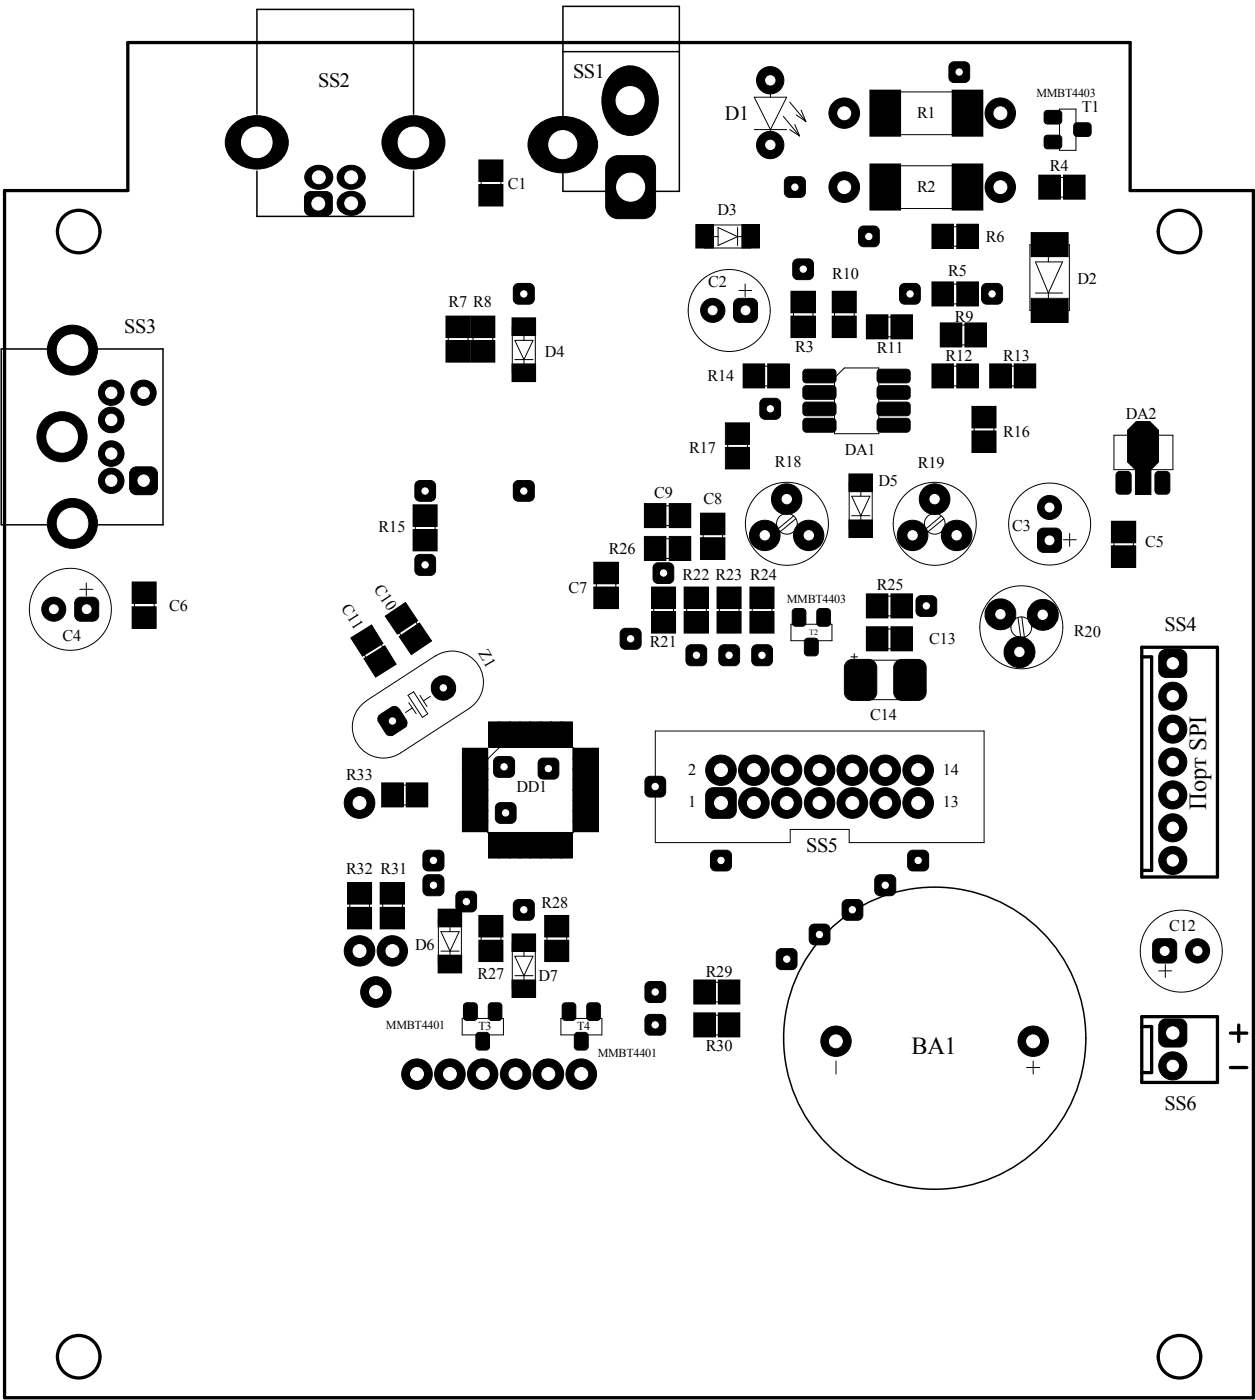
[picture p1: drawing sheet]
<svg xmlns="http://www.w3.org/2000/svg" width="210mm" height="234mm" viewBox="0 0 210 234" stroke-linecap="round" stroke-linejoin="round" font-family="sans-serif">
<defs><g id="words">
<g font-size="4.1">
<text x="201.8" y="135.5" transform="rotate(-90 201.8 135.5)">Порт SPI</text>
<text x="152.4" y="176.3">BA1</text>
</g>
<g font-size="3.4">
<text x="53.2" y="14.5">SS2</text>
<text x="95.8" y="13.1">SS1</text>
<text x="121.2" y="20">D1</text>
<text x="20.8" y="55.8">SS3</text>
<text x="194.8" y="105.5">SS4</text>
<text x="134.8" y="142.6">SS5</text>
<text x="194.8" y="185.7">SS6</text>
</g>
<g font-size="2.7">
<text x="153.4" y="19.8">R1</text>
<text x="180.9" y="18.7">T1</text>
<text x="175.6" y="28.6">R4</text>
<text x="84.9" y="31.6">C1</text>
<text x="153.4" y="32.2">R2</text>
<text x="120" y="36">D3</text>
<text x="164.9" y="40.4">R6</text>
<text x="139.2" y="46.7">R10</text>
<text x="158.6" y="46.2">R5</text>
<text x="180.2" y="47.5">D2</text>
<text x="75" y="51.4">R7 R8</text>
<text x="118.4" y="48.1">C2</text>
<text x="159.7" y="53.9">R9</text>
<text x="91.1" y="59.7">D4</text>
<text x="133" y="58.9">R3</text>
<text x="146.6" y="59.1">R11</text>
<text x="118.3" y="63.8">R14</text>
<text x="158.2" y="60.5">R12</text>
<text x="167.8" y="60.5">R13</text>
<text x="188.3" y="70.1">DA2</text>
<text x="115.3" y="75.9">R17</text>
<text x="141.3" y="76.2">DA1</text>
<text x="167.8" y="73.1">R16</text>
<text x="109.4" y="83.3">C9</text>
<text x="129.6" y="78.1">R18</text>
<text x="146.9" y="81.4">D5</text>
<text x="153.5" y="78.3">R19</text>
<text x="63.3" y="89.1">R15</text>
<text x="117.6" y="84.4">C8</text>
<text x="169.3" y="88.8">C3</text>
<text x="101.8" y="92.6">R26</text>
<text x="191.6" y="91.5">C5</text>
<text x="57" y="101.8" transform="rotate(58 57 101.8)">C11</text>
<text x="62.5" y="98.6" transform="rotate(56 62.5 98.6)">C10</text>
<text x="95.1" y="99.2">C7</text>
<text x="114.2" y="97">R22 R23 R24</text>
<text x="146.6" y="98.7">R25</text>
<text x="10.5" y="107.2">C4</text>
<text x="28.3" y="102.2">C6</text>
<text x="155.4" y="107.7">C13</text>
<text x="179.6" y="106.5" transform="rotate(1 179.6 106.5)">R20</text>
<text x="80" y="109.3" transform="rotate(60 80 109.3)">Z1</text>
<text x="108.7" y="108.3">R21</text>
<text x="145.5" y="120.4">C14</text>
<text x="57.9" y="130.6">R33</text>
<text x="115.1" y="129.6">2</text>
<text x="157.7" y="129.6">14</text>
<text x="86.4" y="132.5">DD1</text>
<text x="115.1" y="135.1">1</text>
<text x="157.7" y="135.1">13</text>
<text x="57.9" y="146.2">R32 R31</text>
<text x="90.6" y="152">R28</text>
<text x="195.5" y="155.8">C12</text>
<text x="69.4" y="158.9">D6</text>
<text x="79.8" y="163.8">R27</text>
<text x="90" y="164.1">D7</text>
<text x="118" y="163.5">R29</text>
<text x="118" y="175.9">R30</text>
</g>
<g font-size="2">
<text x="173.4" y="16.3">MMBT4403</text>
<text x="131.6" y="100.9">MMBT4403</text>
<text x="64.6" y="172.1">MMBT4401</text>
<text x="80" y="172.4">T3</text>
<text x="96.5" y="172.4">T4</text>
<text x="100" y="176.8">MMBT4401</text>
</g>
<text font-size="1.3" x="135.3" y="106.2">T2</text>
</g></defs>
<g fill="none" stroke="#000" stroke-width=".55">
<path d="M21.4 7.1h167.6v24.8h20.6v202h-208.8v-202h20.6zM191 108.3h12.6v38.4h-12.6zM191 109.9h1.6v35.7h-1.6M191 171.8h1.6v7.7h-1.6M191 170.1h12.6v11h-12.6zM205.8 172.9h2.7M205.8 178.6h2.7M207.2 171.5v2.8"/>
<circle cx="13.2" cy="38.7" r="3.6"/>
<circle cx="197.3" cy="38.7" r="3.6"/>
<circle cx="13.2" cy="227" r="3.6"/>
<circle cx="197.3" cy="227" r="3.6"/>
</g>
<g fill="none" stroke="#000" stroke-width=".17">
<path d="M126.2 16.3h5.4l-2.7 5.4zM128.9 15.5v.8M131 19.5l2.7 3.2M132.1 17.1l2.7 3.2M133.2 19.2l1.6 1.1M134 18.4l.8 1.9M145.5 15.1h5.1v7.7h-5.1zM148.1 15.4h13.7v7.1h-13.7zM159.3 15.1h5.1v7.7h-5.1zM177.2 18.3h2.8v6.9h-2.8zM80.1 30.9h4v3.6h-4zM80.1 26.8h4v3.6h-4z"/>
<path d="M80.5 28.6h3.3v4.1h-3.3zM116.4 37.6h2.9v3.9h-2.9zM116.8 38h2.1v3.1h-2.1zM117.9 37.6h7.7v3.9h-7.7zM119 39.6h1.1M120.1 38.1l3.3 1.5-3.3 1.5zM123.4 39.6h1M123.4 38.1v3M124.1 37.6h2.9v3.9h-2.9zM124.5 38h2.1v3.1h-2.1zM126.2 21.7h5.4M128.9 21.7v.8"/>
<path d="M132.1 21.7l1.6 1M132.9 20.8l.8 1.9M145.5 27.4h5.1v7.7h-5.1zM148.1 27.7h13.7v7.2h-13.7zM155.9 37.5h3.6v4.1h-3.6zM157.7 37.9h4.1v3.3h-4.1zM159.3 27.4h5.1v7.7h-5.1zM160 37.5h3.6v4.1h-3.6zM172.5 38.9h6.1v4h-6.1zM172.8 39.3h5.4v3.2h-5.4zM173.7 29.3h3.6v4h-3.6zM175.6 29.7h4.1v3.3h-4.1z"/>
<path d="M177.9 29.3h3.6v4h-3.6zM74.6 57h4v3.6h-4zM74.6 52.9h4v3.6h-4zM75 54.7h3.3v4.1h-3.3zM78.7 57h4.1v3.6h-4.1zM78.7 52.9h4.1v3.6h-4.1zM79.1 54.7h3.3v4.1h-3.3zM85.6 53.2h4v2.9h-4zM85.7 54.7h3.8v7.7h-3.8zM86.1 53.6h3.1v2.1h-3.1zM86.1 56.9h3.1l-1.6 3.3zM87.6 55.8v1.1"/>
<path d="M123.6 48.6h2.1M124.6 47.5v2.2M132.3 48.7h4.1v3.6h-4.1zM132.3 52.9h4.1v3.6h-4.1zM132.7 50.6h3.3v4.1h-3.3zM139.2 48.7h4v3.6h-4zM139.2 52.9h4v3.6h-4zM139.6 50.6h3.3v4.1h-3.3zM144.9 52.7h3.6v4h-3.6zM146.7 53.1h4.1v3.3h-4.1zM149 52.7h3.6v4h-3.6zM155.9 47.2h3.6v4h-3.6z"/>
<path d="M157.3 54h3.6v4h-3.6zM157.7 47.5h4.1v3.4h-4.1zM159.1 54.4h4.1v3.3h-4.1zM160 47.2h3.6v4h-3.6zM161.4 54h3.6v4h-3.6zM172.3 40.9h6.6v11.1h-6.6zM172.5 49.9h6.1v4h-6.1zM172.8 50.3h5.4v3.2h-5.4zM173.2 43.8h4.5l-2.4 5.2zM173.2 49h4.5M175.3 42.6v1.2M175.3 49v1.3"/>
<path d="M85.6 60.9h4v2.9h-4zM86.1 61.3h3.1v2.1h-3.1zM86.1 60.2h3.1M87.6 60.2v1.1M121.3 74.9h4v3.6h-4zM121.3 70.7h4v3.6h-4zM121.7 72.6h3.3v4.1h-3.3zM124.3 60.9h3.6v4h-3.6zM126.1 61.3h4.1v3.3h-4.1zM128.4 60.9h3.6v4h-3.6zM141.2 61.6h5.8v11h-7.4v-9.4zM142 79.3h3.9v3h-3.9z"/>
<path d="M142.4 79.7h3.1v2.1h-3.1zM155.9 60.9h3.6v4h-3.6zM157.7 61.3h4.1v3.3h-4.1zM160 60.9h3.6v4h-3.6zM162.6 68h4v3.6h-4zM162.6 72.1h4v3.6h-4zM162.9 69.8h3.3v4.1h-3.3zM165.5 60.9h3.6v4h-3.6zM167.3 61.3h4.1v3.3h-4.1zM169.6 60.9h3.6v4h-3.6zM186.3 72.8h9.9v5.8h-9.9zM13.3 98.6h2.2"/>
<path d="M14.4 97.5v2.2M22.1 97.4h4v3.6h-4zM22.5 99.2h3.3v4.1h-3.3zM69.1 88.6h4v3.6h-4zM69.1 84.5h4v3.6h-4zM69.5 86.3h3.3v4.1h-3.3zM99.3 94.1h4.1v3.6h-4.1zM99.3 98.2h4.1v3.6h-4.1zM99.7 95.9h3.3v4.1h-3.3zM107.8 89.8h3.6v4h-3.6zM107.8 84.3h3.6v4h-3.6zM109 98.2h4v3.6h-4z"/>
<path d="M109.6 84.6h4.1v3.3h-4.1zM109.6 90.1h4.1v3.3h-4.1zM111.9 89.8h3.6v4h-3.6zM111.9 84.3h3.6v4h-3.6zM114.4 98.2h4.1v3.6h-4.1zM117.2 90h4v3.6h-4zM117.2 85.9h4v3.6h-4zM117.6 87.7h3.3v4.1h-3.3zM119.9 98.2h4.1v3.6h-4.1zM125.4 98.2h4.1v3.6h-4.1zM132.7 86.4l-2.6 2.1M133.1 86.8l-2.6 2.2"/>
<path d="M142 87h3.9v2.9h-3.9zM142 80.8h3.9v7.7h-3.9zM142.4 87.4h3.1v2.1h-3.1zM142.5 83h3l-1.5 3.3zM142.5 86.3h3M144 82v1M144 86.3v1.1M144.9 99.4h3.6v4h-3.6zM146.7 99.7h4.1v3.3h-4.1zM149 99.4h3.6v4h-3.6zM157.4 86.4l-2.6 2.1M157.9 86.8l-2.7 2.2"/>
<path d="M177.8 90.3h2.2M178.9 89.2v2.2M185.9 87.2h4v3.6h-4zM185.9 91.3h4v3.6h-4zM186.3 89h3.3v4.1h-3.3zM22.1 101.5h4v3.6h-4zM60 108l2.8-1.7 2.2 3.5-2.9 1.8zM61.3 117.3a5.2 5.2 0 0 0-1.5 7.2 5.2 5.2 0 0 0 7.2 1.5l11.5-7.5M65.8 104.4l2.7-1.9 2.3 3.5-2.7 1.8zM68.2 116.3l1-.6 2.3 3.7-.8 .6zM68.4 117.6l1.2 1.8M69 118.5l-1.2 .7"/>
<path d="M70.2 116.3l1.2 1.9M72 116.5l-1.2 .8M72.8 109.8a5.2 5.2 0 0 1 7.2 1.5 5.2 5.2 0 0 1-1.5 7.2M72.8 109.7l-11.5 7.5M109 102.3h4v3.6h-4zM109.3 100h3.3v4.1h-3.3zM114.4 102.3h4.1v3.6h-4.1zM114.9 100h3.3v4.1h-3.3zM119.9 102.3h4.1v3.6h-4.1zM120.3 100h3.3v4.1h-3.3zM125.4 102.3h4.1v3.6h-4.1zM125.8 100h3.3v4.1h-3.3z"/>
<path d="M132.3 104.4h6.8v2.8h-6.8zM142.3 109.9h1.1M142.9 109.4v1.1M144 110.5h8.2v6.6h-8.2zM144.9 104.9h3.6v4h-3.6zM146.7 105.2h4.1v3.4h-4.1zM149 104.9h3.6v4h-3.6zM170.3 103.3l.4 3.4M170.9 103.2l.4 3.4M63.8 131h3.6v4h-3.6zM65.7 131.4h4.1v3.3h-4.1zM67.9 131h3.6v4h-3.6z"/>
<path d="M77.3 133.8h4.3v1.9h-4.3zM77.3 135.6h4.3v1.8h-4.3zM77.3 137.3h4.3v1.9h-4.3zM77.3 126.9h4.3v1.9h-4.3zM77.3 128.6h4.3v1.9h-4.3zM77.3 125.2h4.3v1.9h-4.3zM77.3 132.1h4.3v1.9h-4.3zM77.3 130.4h4.3v1.8h-4.3zM77.7 134.2h3.5v1.1h-3.5zM77.7 136h3.5v1h-3.5zM77.7 137.7h3.5v1h-3.5zM77.7 127.3h3.5v1.1h-3.5z"/>
<path d="M77.7 129h3.5v1.1h-3.5zM77.7 125.6h3.5v1h-3.5zM77.7 132.5h3.5v1.1h-3.5zM77.7 130.8h3.5v1h-3.5zM81.6 127l1.9-1.9h12.4v14.2h-14.3zM81.7 139.3h1.9v4.3h-1.9zM81.7 120.8h1.9v4.2h-1.9zM82.1 139.7h1.1v3.4h-1.1zM82.1 121.2h1.1v3.4h-1.1zM83.4 139.3h1.9v4.3h-1.9zM83.4 120.8h1.9v4.2h-1.9zM83.9 139.7h1v3.4h-1z"/>
<path d="M83.9 121.2h1v3.4h-1zM85.2 139.3h1.8v4.3h-1.8zM85.2 120.8h1.8v4.2h-1.8zM85.6 139.7h1v3.4h-1zM85.6 121.2h1v3.4h-1zM86.9 139.3h1.9v4.3h-1.9zM86.9 120.8h1.9v4.2h-1.9zM87.3 139.7h1v3.4h-1zM87.3 121.2h1v3.4h-1zM88.6 139.3h1.9v4.3h-1.9zM88.6 120.8h1.9v4.2h-1.9zM89.1 139.7h1v3.4h-1z"/>
<path d="M89.1 121.2h1v3.4h-1zM90.4 139.3h1.8v4.3h-1.8zM90.4 120.8h1.8v4.2h-1.8zM90.8 139.7h1v3.4h-1zM90.8 121.2h1v3.4h-1zM92.1 139.3h1.9v4.3h-1.9zM92.1 120.8h1.9v4.2h-1.9zM92.5 139.7h1.1v3.4h-1.1zM92.5 121.2h1.1v3.4h-1.1zM93.8 139.3h1.9v4.3h-1.9zM93.8 120.8h1.9v4.2h-1.9zM94.2 139.7h1.1v3.4h-1.1z"/>
<path d="M94.2 121.2h1.1v3.4h-1.1zM95.8 135.6h4.3v1.8h-4.3zM95.8 133.8h4.3v1.9h-4.3zM95.8 137.3h4.3v1.9h-4.3zM95.8 128.6h4.3v1.9h-4.3zM95.8 126.9h4.3v1.9h-4.3zM95.8 125.2h4.3v1.9h-4.3zM95.8 130.4h4.3v1.8h-4.3zM95.8 132.1h4.3v1.9h-4.3zM96.3 136h3.4v1h-3.4zM96.3 134.2h3.4v1.1h-3.4zM96.3 137.7h3.4v1h-3.4z"/>
<path d="M96.3 129h3.4v1.1h-3.4zM96.3 127.3h3.4v1.1h-3.4zM96.3 125.6h3.4v1h-3.4zM96.3 130.8h3.4v1h-3.4zM96.3 132.5h3.4v1.1h-3.4zM109.6 122.3h55v18.7h-22.6v-2.2h-9.8v2.2h-22.6zM58.1 151.8h4v3.6h-4zM58.1 147.7h4v3.6h-4zM58.5 149.5h3.3v4.1h-3.3zM63.6 151.8h4v3.6h-4zM63.6 147.7h4v3.6h-4zM64 149.5h3.3v4.1h-3.3z"/>
<path d="M73.3 152.1h3.9v3h-3.9zM73.3 159.8h3.9v3h-3.9zM73.3 153.6h3.9v7.7h-3.9zM73.7 152.5h3.1v2.2h-3.1zM73.7 159.1h3.1M73.7 155.9h3.1l-1.5 3.2zM75.3 154.8v1.1M75.3 159.1v1.1M80.1 153.2h4v3.6h-4zM80.1 157.3h4v3.6h-4zM80.5 155h3.3v4.1h-3.3zM85.6 156.3h4v2.9h-4z"/>
<path d="M85.7 157.7h3.8v7.7h-3.8zM86.1 156.7h3.1v2.1h-3.1zM86.1 160h3.1l-1.6 3.2zM87.6 158.9v1.1M91.1 157.3h4v3.6h-4zM91.1 153.2h4v3.6h-4zM91.5 155h3.3v4.1h-3.3zM73.7 160.2h3.1v2.2h-3.1zM77.3 170.4h6.9v2.8h-6.9zM85.6 164h4v2.9h-4zM86.1 164.3h3.1v2.2h-3.1zM86.1 163.2h3.1"/>
<path d="M87.6 163.2v1.1M93.8 170.4h6.9v2.8h-6.9zM116 169.5h3.6v4h-3.6zM116 164h3.6v4h-3.6zM117.9 169.8h4.1v3.4h-4.1zM117.9 164.3h4.1v3.3h-4.1zM120.1 169.5h3.6v4h-3.6zM120.1 164h3.6v4h-3.6zM139.8 177.5v2.2M171.7 178.6h2.2M172.8 177.5v2.2M193.8 162.4h2.2"/>
<path d="M194.9 161.4v2.1"/>
<circle cx="122" cy="52" r="6.9"/>
<circle cx="131.6" cy="87.6" r="6.9"/>
<circle cx="131.6" cy="87.6" r="1.74"/>
<circle cx="156.3" cy="87.6" r="6.9"/>
<circle cx="156.3" cy="87.6" r="1.74"/>
<circle cx="175.6" cy="87.7" r="6.9"/>
<circle cx="11.8" cy="101.9" r="6.9"/>
<circle cx="170.8" cy="105" r="6.9"/>
<circle cx="170.8" cy="105" r="1.74"/>
<circle cx="197.6" cy="159.1" r="6.9"/>
</g>
<g fill="none" stroke="#000" stroke-width=".25">
<path d="M43 19.1v-17.5h26.2v17.5M94.1 1.1h19.5v30.9h-19.5zM94.1 8.6h19.5M43 28.6v7.6h26.2v-7.6M.2 58.4h27.1v29.4h-27.1z"/>
<circle cx="156.3" cy="173.7" r="25.3"/>
</g>
<g fill="#000" stroke="#000" stroke-width=".17">
<path d="M102.6 12.1a4.2 4.2 0 0 1 6.6 1.3 6.6 6.6 0 0 1-1.6 8.6 4.2 4.2 0 0 1-6-1.7 6.7 6.7 0 0 1 1-8.2z" fill-rule="evenodd"/>
<path d="M159 10.6l.6-.3h1.7a.87 .87 0 0 1 .9 .9v1.7a.87 .87 0 0 1-.9 .9h-1.7a.87 .87 0 0 1-.9-.9v-1.7z" fill-rule="evenodd"/>
<path d="M175.2 18.9h1.8l.2 .4-.1 .9-.3 .2-1.6-.1-.2-.3v-.7z" fill-rule="evenodd"/>
<path d="M174.9 18.5h2.4l.3 .5-.1 1.5-.5 .3-2.1-.1-.3-.5v-1.2z" fill-rule="evenodd"/>
<path d="M38.9 20.9a5.7 5.7 0 0 1 9 1.4 4.3 4.3 0 0 1-3.1 5.7 5.4 5.4 0 0 1-7-3.4 4 4 0 0 1 1.1-3.7z" fill-rule="evenodd"/>
<path d="M51.2 32.4l.7-.3h2.7a1.01 1.01 0 0 1 1 1v2a1.01 1.01 0 0 1-1 1h-2.7a1.01 1.01 0 0 1-1-1v-2z" fill-rule="evenodd"/>
<path d="M51.7 28.2a2.43 2.43 0 0 1 4 1.5 2.38 2.38 0 0 1-2.4 2 2.38 2.38 0 0 1-2.3-2l.1-.6z" fill-rule="evenodd"/>
<path d="M57.1 28.2a2.43 2.43 0 0 1 4 1.5 2.38 2.38 0 0 1-2.4 2 2.38 2.38 0 0 1-2.3-2l.1-.6z" fill-rule="evenodd"/>
<path d="M57.1 32.6a2.43 2.43 0 0 1 4 1.4 2.38 2.38 0 0 1-2.4 2 2.38 2.38 0 0 1-2.3-2l.1-.5z" fill-rule="evenodd"/>
<path d="M65.1 20.9a5.7 5.7 0 0 1 9 1.4 4.3 4.3 0 0 1-3.1 5.7 5.4 5.4 0 0 1-7-3.4 4 4 0 0 1 1.1-3.7z" fill-rule="evenodd"/>
<path d="M89.4 21.4a6.6 6.6 0 0 1 9.9 .6 4.2 4.2 0 0 1-1.7 6 6.6 6.6 0 0 1-8.6-1.6 4 4 0 0 1 .4-5z" fill-rule="evenodd"/>
<path d="M101.9 26.7l.9-.6 .6-.1h4.1a2.1 2.1 0 0 1 2.1 2.1v6.4a2.1 2.1 0 0 1-2.1 2.1h-4.1a2.1 2.1 0 0 1-2.1-2.1v-6.4l.1-.5z" fill-rule="evenodd"/>
<path d="M131.4 29.8l.7-.2h1.7a.87 .87 0 0 1 .9 .8v1.8a.87 .87 0 0 1-.9 .8h-1.7a.87 .87 0 0 1-.9-.8v-1.8z" fill-rule="evenodd"/>
<path d="M143.8 38.1l.7-.3h1.7a.87 .87 0 0 1 .9 .9v1.7a.87 .87 0 0 1-.9 .9h-1.7a.87 .87 0 0 1-.9-.9v-1.7z" fill-rule="evenodd"/>
<path d="M175.2 23h1.8l.2 .4-.1 .9-.3 .2-1.6-.1-.2-.3v-.7z" fill-rule="evenodd"/>
<path d="M174.9 22.7h2.4l.3 .5-.1 1.4-.5 .3-2.1-.1-.3-.5v-1.1z" fill-rule="evenodd"/>
<path d="M180.2 21h1.7l.2 .3v.9l-.3 .2h-1.6l-.2-.4v-.7z" fill-rule="evenodd"/>
<path d="M179.9 20.6h2.3l.3 .5-.1 1.4-.5 .3-2-.1-.3-.4v-1.2z" fill-rule="evenodd"/>
<path d="M86.1 47.7l.6-.3h1.8a.87 .87 0 0 1 .9 .9v1.7a.87 .87 0 0 1-.9 .9h-1.8a.87 .87 0 0 1-.8-.9v-1.7z" fill-rule="evenodd"/>
<path d="M123 50.2l.7-.3h2a1.01 1.01 0 0 1 1 1v2a1.01 1.01 0 0 1-1 1h-2a1.01 1.01 0 0 1-1-1v-2z" fill-rule="evenodd"/>
<path d="M132.8 43.6l.7-.3h1.7a.87 .87 0 0 1 .9 .9v1.7a.87 .87 0 0 1-.9 .9h-1.7a.87 .87 0 0 1-.9-.9v-1.7z" fill-rule="evenodd"/>
<path d="M150.7 47.7l.6-.3h1.8a.87 .87 0 0 1 .8 .9v1.7a.87 .87 0 0 1-.8 .9h-1.8a.87 .87 0 0 1-.8-.9v-1.7z" fill-rule="evenodd"/>
<path d="M164.4 47.7l.6-.3h1.8a.87 .87 0 0 1 .9 .9v1.7a.87 .87 0 0 1-.9 .9h-1.8a.87 .87 0 0 1-.8-.9v-1.7z" fill-rule="evenodd"/>
<path d="M22.2 78.3l.6-.2h2.4a1.16 1.16 0 0 1 1.1 1.2v2.3a1.16 1.16 0 0 1-1.1 1.2h-2.4a1.16 1.16 0 0 1-1.1-1.2v-2.3v-.4z" fill-rule="evenodd"/>
<path d="M127.3 66.9l.7-.3h1.7a.87 .87 0 0 1 .9 .9v1.8a.87 .87 0 0 1-.9 .9h-1.7a.87 .87 0 0 1-.9-.9v-1.8z" fill-rule="evenodd"/>
<path d="M134.9 65l4.2-.1 .3 .2v.9l-.1 .3-.2 .1h-4l-.2-.1-.2-.3v-.7z" fill-rule="evenodd"/>
<path d="M134.9 70.5l4.2-.1 .3 .2v.9l-.1 .3-.2 .1h-4l-.2-.1-.2-.3v-.7z" fill-rule="evenodd"/>
<path d="M134.9 67.7h4.2l.3 .1v1l-.1 .3h-.2h-4h-.2l-.2-.3v-.8z" fill-rule="evenodd"/>
<path d="M134.9 62.2h4.2l.3 .1v1l-.1 .3h-.2h-4h-.2l-.2-.3v-.8z" fill-rule="evenodd"/>
<path d="M134.6 64.6h4.9l.3 .5-.1 1.4-.4 .3-4.7-.1-.3-.5v-1.1z" fill-rule="evenodd"/>
<path d="M134.5 70.2l.4-.2h4.3a.59 .59 0 0 1 .6 .6v1.1a.59 .59 0 0 1-.6 .6h-4.3a.59 .59 0 0 1-.6-.6v-1.1z" fill-rule="evenodd"/>
<path d="M134.6 67.4h4.9l.3 .4-.1 1.5-.4 .3-4.7-.1-.3-.5v-1.2z" fill-rule="evenodd"/>
<path d="M134.6 61.9h4.9l.3 .4-.1 1.5-.4 .3-4.7-.1-.3-.5v-1.2z" fill-rule="evenodd"/>
<path d="M147.3 70.5l4.1-.1 .4 .2v.9l-.2 .3-.2 .1h-4l-.1-.1-.2-.3v-.7z" fill-rule="evenodd"/>
<path d="M147.3 67.7h4.1l.4 .1v1l-.2 .3h-.2h-3.9h-.2l-.2-.3v-.8z" fill-rule="evenodd"/>
<path d="M147.3 65l4.1-.1 .4 .2v.9l-.2 .3-.2 .1h-3.9l-.2-.1-.2-.3v-.7z" fill-rule="evenodd"/>
<path d="M147.3 62.2h4.1l.4 .1v1l-.2 .3h-.2h-3.9h-.2l-.2-.3v-.8z" fill-rule="evenodd"/>
<path d="M146.9 70.2l.4-.2h4.3a.59 .59 0 0 1 .6 .6v1.1a.59 .59 0 0 1-.6 .6h-4.3a.59 .59 0 0 1-.6-.6v-1.1z" fill-rule="evenodd"/>
<path d="M147 67.4h4.9l.3 .4v1.5l-.5 .3-4.7-.1-.3-.5v-1.2z" fill-rule="evenodd"/>
<path d="M147 64.6h4.9l.3 .5v1.4l-.5 .3-4.7-.1-.3-.5v-1.1z" fill-rule="evenodd"/>
<path d="M147 61.9h4.9l.3 .4v1.5l-.5 .3-4.7-.1-.3-.5v-1.2z" fill-rule="evenodd"/>
<path d="M190 70.5h2.3l1.5 1.5v5.3l-1.3 1.3v4.1h-2.6v-4.1l-1.3-1.3v-5.3z" fill-rule="evenodd"/>
<path d="M187.3 79.4l1-.1 .4 .2 .1 2.3-.2 .4-1.1 .1-.4-.2v-2.4z" fill-rule="evenodd"/>
<path d="M186.8 79.1l.5-.2h1.3a.64 .64 0 0 1 .6 .6v2.6a.64 .64 0 0 1-.6 .6h-1.3a.64 .64 0 0 1-.7-.6v-2.6z" fill-rule="evenodd"/>
<path d="M193.8 79.4l1-.1 .4 .2v2.3l-.2 .4-1 .1-.4-.2-.1-2.4z" fill-rule="evenodd"/>
<path d="M193.4 79.1l.4-.2h1.2a.64 .64 0 0 1 .7 .6v2.6a.64 .64 0 0 1-.7 .6h-1.2a.64 .64 0 0 1-.6-.6v-2.6z" fill-rule="evenodd"/>
<path d="M69.6 93l.7-.2h1.7a.87 .87 0 0 1 .9 .8v1.8a.87 .87 0 0 1-.9 .9h-1.7a.87 .87 0 0 1-.9-.9v-1.8z" fill-rule="evenodd"/>
<path d="M69.6 80.7l.7-.3h1.7a.87 .87 0 0 1 .9 .9v1.7a.87 .87 0 0 1-.9 .9h-1.7a.87 .87 0 0 1-.9-.9v-1.7z" fill-rule="evenodd"/>
<path d="M86.1 80.7l.6-.3h1.8a.87 .87 0 0 1 .9 .9v1.7a.87 .87 0 0 1-.9 .9h-1.8a.87 .87 0 0 1-.8-.9v-1.7z" fill-rule="evenodd"/>
<path d="M109.5 94.4l.6-.2h1.7a.87 .87 0 0 1 .9 .8v1.8a.87 .87 0 0 1-.9 .8h-1.7a.87 .87 0 0 1-.9-.8v-1.8z" fill-rule="evenodd"/>
<path d="M173.8 88.7l.7-.3h2a1.01 1.01 0 0 1 1 1v2a1.01 1.01 0 0 1-1 1h-2a1.01 1.01 0 0 1-1-1v-2z" fill-rule="evenodd"/>
<path d="M189 72.1l1.2-1.1h2l1.1 1.1v5l-1.2 1.3v3.9h-1.8v-3.9l-1.3-1.3z" fill-rule="evenodd"/>
<path d="M12.8 100.2l.7-.3h2a1.01 1.01 0 0 1 1 1v2a1.01 1.01 0 0 1-1 1h-2a1.01 1.01 0 0 1-1-1v-2z" fill-rule="evenodd"/>
<path d="M58.7 106.7l3.4-2.1 2 3.1-3.5 2.1z" fill-rule="evenodd"/>
<path d="M60.9 110.2l3.4-2.2 2 3.1-3.5 2.2z" fill-rule="evenodd"/>
<path d="M64.4 103.1l3.4-2.3 2 3.1-3.3 2.2z" fill-rule="evenodd"/>
<path d="M66.8 106.5l3.3-2.3 2.1 3-3.4 2.3z" fill-rule="evenodd"/>
<path d="M63.4 119.8l2.1-1.5 .8-.1 .5 .5 1.2 1.8v.8l-.2 .3-2.1 1.4-.5 .1-.6-.4-1.3-2-.1-.5z" fill-rule="evenodd"/>
<path d="M104 105.4l.6-.3h1.7a.89 .89 0 0 1 .9 .9v1.7a.89 .89 0 0 1-.9 .9h-1.7a.89 .89 0 0 1-.9-.9v-1.7z" fill-rule="evenodd"/>
<path d="M115 108.1l.6-.2h1.7a.87 .87 0 0 1 .9 .8v1.8a.87 .87 0 0 1-.9 .9h-1.7a.87 .87 0 0 1-.9-.9v-1.8z" fill-rule="evenodd"/>
<path d="M120.5 108.1l.6-.2h1.7a.87 .87 0 0 1 .9 .8v1.8a.87 .87 0 0 1-.9 .9h-1.7a.87 .87 0 0 1-.9-.9v-1.8z" fill-rule="evenodd"/>
<path d="M126 108.1l.6-.2h1.7a.87 .87 0 0 1 .9 .8v1.8a.87 .87 0 0 1-.9 .9h-1.7a.87 .87 0 0 1-.9-.9v-1.8z" fill-rule="evenodd"/>
<path d="M133.1 102.3l.9-.1 .3 .2 .1 1.6-.2 .3-.9 .1-.4-.2v-1.6z" fill-rule="evenodd"/>
<path d="M132.8 101.9l1.4-.1 .5 .3 .1 2.1-.3 .5-1.4 .1-.5-.3-.1-2.1z" fill-rule="evenodd"/>
<path d="M135.1 107.2h1l.3 .2v1.5l-.1 .4h-1l-.3-.2v-1.5z" fill-rule="evenodd"/>
<path d="M134.7 106.9l.4-.1h1.2a.59 .59 0 0 1 .6 .6v1.7a.59 .59 0 0 1-.6 .6h-1.2a.59 .59 0 0 1-.6-.6v-1.7z" fill-rule="evenodd"/>
<path d="M137.2 102.3l.9-.1 .4 .2v1.6l-.2 .3-.9 .1-.3-.2-.1-1.6z" fill-rule="evenodd"/>
<path d="M136.9 101.9l1.4-.1 .5 .3 .1 2.1-.3 .5-1.4 .1-.5-.3-.1-2.1z" fill-rule="evenodd"/>
<path d="M142.1 111l.7-.2h2.3a1.16 1.16 0 0 1 1.2 1.1v3.7a1.16 1.16 0 0 1-1.2 1.2h-2.3a1.16 1.16 0 0 1-1.2-1.2v-3.7l.1-.4z" fill-rule="evenodd"/>
<path d="M141.8 110.6l.8-.3h2.7a1.36 1.36 0 0 1 1.3 1.4v4.1a1.36 1.36 0 0 1-1.3 1.4h-2.7a1.36 1.36 0 0 1-1.4-1.4v-4.1l.1-.4z" fill-rule="evenodd"/>
<path d="M150.4 111l.6-.2h2.3a1.14 1.14 0 0 1 1.2 1.1v3.7a1.14 1.14 0 0 1-1.2 1.2h-2.3a1.14 1.14 0 0 1-1.1-1.2v-3.7l.1-.4z" fill-rule="evenodd"/>
<path d="M150 110.6l.8-.3h2.7a1.36 1.36 0 0 1 1.4 1.4v4.1a1.36 1.36 0 0 1-1.4 1.4h-2.7a1.36 1.36 0 0 1-1.3-1.4v-4.1v-.4z" fill-rule="evenodd"/>
<path d="M153.5 99.9l.6-.2h1.7a.87 .87 0 0 1 .9 .8v1.8a.87 .87 0 0 1-.9 .8h-1.7a.87 .87 0 0 1-.9-.8v-1.8z" fill-rule="evenodd"/>
<path d="M194.3 108.9l.7-.2h2.3a1.16 1.16 0 0 1 1.2 1.1v2.4a1.16 1.16 0 0 1-1.2 1.1h-2.3a1.16 1.16 0 0 1-1.2-1.1v-2.4l.1-.3z" fill-rule="evenodd"/>
<path d="M82.8 126.8l.6-.2h1.8a.87 .87 0 0 1 .9 .9v1.7a.87 .87 0 0 1-.9 .9h-1.8a.87 .87 0 0 1-.9-.9v-1.7z" fill-rule="evenodd"/>
<path d="M83.1 134.5l.6-.2h1.7a.87 .87 0 0 1 .9 .9v1.7a.87 .87 0 0 1-.9 .9h-1.7a.87 .87 0 0 1-.9-.9v-1.7z" fill-rule="evenodd"/>
<path d="M90.3 127.1l.6-.3h1.7a.87 .87 0 0 1 .9 .9v1.8a.87 .87 0 0 1-.9 .9h-1.7a.87 .87 0 0 1-.9-.9v-1.8z" fill-rule="evenodd"/>
<path d="M108.1 130.1l.6-.2h1.8a.87 .87 0 0 1 .8 .9v1.7a.87 .87 0 0 1-.8 .9h-1.8a.87 .87 0 0 1-.8-.9v-1.7z" fill-rule="evenodd"/>
<path d="M118.6 132l.7-.2h2.6a1.29 1.29 0 0 1 1.2 1.3v2.5a1.29 1.29 0 0 1-1.2 1.3h-2.6a1.29 1.29 0 0 1-1.3-1.3v-2.5l.1-.4z" fill-rule="evenodd"/>
<path d="M71 142.5l.6-.3h1.8a.87 .87 0 0 1 .9 .9v1.8a.87 .87 0 0 1-.9 .8h-1.8a.87 .87 0 0 1-.9-.8v-1.8z" fill-rule="evenodd"/>
<path d="M71 146.6l.6-.2h1.8a.89 .89 0 0 1 .9 .8v1.8a.89 .89 0 0 1-.9 .9h-1.8a.89 .89 0 0 1-.9-.9v-1.8z" fill-rule="evenodd"/>
<path d="M76.5 149.4l.6-.3h1.7a.87 .87 0 0 1 .9 .9v1.7a.87 .87 0 0 1-.9 .9h-1.7a.87 .87 0 0 1-.9-.9v-1.7z" fill-rule="evenodd"/>
<path d="M86.1 150.8l.6-.3h1.8a.87 .87 0 0 1 .9 .9v1.7a.87 .87 0 0 1-.9 .9h-1.8a.87 .87 0 0 1-.8-.9v-1.7z" fill-rule="evenodd"/>
<path d="M119.1 142.5l.6-.3h1.8a.87 .87 0 0 1 .8 .9v1.8a.87 .87 0 0 1-.8 .8h-1.8a.87 .87 0 0 1-.9-.8v-1.8z" fill-rule="evenodd"/>
<path d="M130.1 159l.6-.3h1.7a.87 .87 0 0 1 .9 .9v1.8a.87 .87 0 0 1-.9 .8h-1.7a.87 .87 0 0 1-.9-.8v-1.8z" fill-rule="evenodd"/>
<path d="M135.6 154.9l.6-.3h1.7a.87 .87 0 0 1 .9 .9v1.7a.87 .87 0 0 1-.9 .9h-1.7a.87 .87 0 0 1-.9-.9v-1.7z" fill-rule="evenodd"/>
<path d="M141.1 150.8l.6-.3h1.7a.87 .87 0 0 1 .9 .9v1.7a.87 .87 0 0 1-.9 .9h-1.7a.87 .87 0 0 1-.9-.9v-1.7z" fill-rule="evenodd"/>
<path d="M146.6 146.6l.6-.2h1.7a.89 .89 0 0 1 .9 .8v1.8a.89 .89 0 0 1-.9 .9h-1.7a.89 .89 0 0 1-.9-.9v-1.8z" fill-rule="evenodd"/>
<path d="M152.1 142.5l.6-.3h1.8a.87 .87 0 0 1 .8 .9v1.8a.87 .87 0 0 1-.8 .8h-1.8a.87 .87 0 0 1-.9-.8v-1.8z" fill-rule="evenodd"/>
<path d="M193.1 157.4l.7-.3h2a1.01 1.01 0 0 1 1 1v2a1.01 1.01 0 0 1-1 1h-2a1.01 1.01 0 0 1-1-1v-2z" fill-rule="evenodd"/>
<path d="M78.1 168.3l.9-.1 .4 .2v1.5l-.2 .4h-.9l-.3-.2-.1-1.5z" fill-rule="evenodd"/>
<path d="M77.7 167.9l.4-.1h1.1a.59 .59 0 0 1 .6 .6v1.7a.59 .59 0 0 1-.6 .6h-1.1a.59 .59 0 0 1-.6-.6v-1.7z" fill-rule="evenodd"/>
<path d="M80.2 173.2h.9l.3 .1 .1 1.6-.2 .3-.9 .1-.3-.2-.1-1.6z" fill-rule="evenodd"/>
<path d="M79.9 172.8l1.4-.1 .5 .3 .1 2.1-.3 .5-1.4 .1-.5-.3-.1-2.1z" fill-rule="evenodd"/>
<path d="M82.2 168.3l.9-.1 .4 .2v1.5l-.2 .4h-.9l-.3-.2-.1-1.5z" fill-rule="evenodd"/>
<path d="M81.9 167.9l1.5-.1 .5 .3v2.1l-.2 .5h-1.5l-.5-.2v-2.2z" fill-rule="evenodd"/>
<path d="M94.6 168.2h.9l.3 .2 .1 1.6-.2 .3h-.9l-.3-.2-.1-1.5z" fill-rule="evenodd"/>
<path d="M94.3 167.9l1.4-.1 .5 .3 .1 2.1-.3 .5h-1.4l-.5-.2-.1-2.2z" fill-rule="evenodd"/>
<path d="M96.7 173.2h.9l.3 .1 .1 1.6-.2 .3-.9 .1-.4-.2v-1.6z" fill-rule="evenodd"/>
<path d="M96.2 172.9l.4-.2h1.2a.59 .59 0 0 1 .6 .6v1.8a.59 .59 0 0 1-.6 .6h-1.2a.59 .59 0 0 1-.5-.6v-1.8z" fill-rule="evenodd"/>
<path d="M98.7 168.3l1-.1 .3 .2v1.5l-.2 .4h-.9l-.3-.2v-1.5z" fill-rule="evenodd"/>
<path d="M98.4 167.9l1.4-.1 .5 .3 .1 2.1-.3 .5h-1.4l-.5-.2-.1-2.2z" fill-rule="evenodd"/>
<path d="M108.1 170l.6-.3h1.8a.87 .87 0 0 1 .8 .9v1.7a.87 .87 0 0 1-.8 .9h-1.8a.87 .87 0 0 1-.8-.9v-1.7z" fill-rule="evenodd"/>
<path d="M108.1 164.5l.6-.3h1.8a.87 .87 0 0 1 .8 .9v1.8a.87 .87 0 0 1-.8 .8h-1.8a.87 .87 0 0 1-.8-.8v-1.8z" fill-rule="evenodd"/>
<path d="M194.3 170.7l.7-.2h2.3a1.18 1.18 0 0 1 1.2 1.2v2.3a1.19 1.19 0 0 1-1.2 1.2h-2.3a1.18 1.18 0 0 1-1.2-1.2v-2.3l.1-.4z" fill-rule="evenodd"/>
<circle cx="128.8" cy="13.4" r="2.29"/>
<circle cx="141.2" cy="18.9" r="2.55"/>
<circle cx="167.3" cy="18.9" r="2.54"/>
<circle cx="128.8" cy="24.3" r="2.29"/>
<circle cx="141.2" cy="31.3" r="2.56"/>
<circle cx="167.3" cy="31.3" r="2.55"/>
<circle cx="12.1" cy="58.6" r="4.2"/>
<circle cx="119.2" cy="51.9" r="2.02"/>
<circle cx="10.4" cy="73.1" r="4.2"/>
<circle cx="18.6" cy="75.9" r="2.14"/>
<circle cx="18.6" cy="70.3" r="2.14"/>
<circle cx="18.6" cy="65.7" r="2.13"/>
<circle cx="24" cy="65.7" r="2.12"/>
<circle cx="12.1" cy="87.6" r="4.2"/>
<circle cx="18.6" cy="80.4" r="2.13"/>
<circle cx="127.9" cy="89.6" r="2.55"/>
<circle cx="131.6" cy="83.5" r="2.55"/>
<circle cx="135.3" cy="89.6" r="2.54"/>
<circle cx="152.6" cy="89.6" r="2.55"/>
<circle cx="156.3" cy="83.5" r="2.56"/>
<circle cx="160" cy="89.6" r="2.55"/>
<circle cx="175.5" cy="84.9" r="2.01"/>
<circle cx="9" cy="101.9" r="2.01"/>
<circle cx="74.2" cy="115.1" r="2.02"/>
<circle cx="167.3" cy="102.8" r="2.58"/>
<circle cx="170.5" cy="109.1" r="2.57"/>
<circle cx="174.4" cy="102.9" r="2.59"/>
<circle cx="196.2" cy="116.5" r="2.35"/>
<circle cx="60.1" cy="134.4" r="2.56"/>
<circle cx="120.6" cy="128.9" r="2.55"/>
<circle cx="126.1" cy="134.4" r="2.56"/>
<circle cx="126.1" cy="128.9" r="2.55"/>
<circle cx="131.6" cy="134.3" r="2.55"/>
<circle cx="131.6" cy="128.9" r="2.54"/>
<circle cx="137.1" cy="134.3" r="2.55"/>
<circle cx="137.1" cy="128.9" r="2.54"/>
<circle cx="142.6" cy="134.4" r="2.56"/>
<circle cx="142.6" cy="128.9" r="2.55"/>
<circle cx="148.1" cy="134.4" r="2.56"/>
<circle cx="148.1" cy="128.9" r="2.55"/>
<circle cx="153.6" cy="134.4" r="2.56"/>
<circle cx="153.6" cy="128.9" r="2.55"/>
<circle cx="196.2" cy="133" r="2.35"/>
<circle cx="196.2" cy="138.5" r="2.35"/>
<circle cx="196.2" cy="122" r="2.35"/>
<circle cx="196.2" cy="127.5" r="2.35"/>
<circle cx="60.1" cy="159.1" r="2.55"/>
<circle cx="65.6" cy="159.1" r="2.54"/>
<circle cx="196.2" cy="144" r="2.35"/>
<circle cx="200.3" cy="159.1" r="2.02"/>
<circle cx="62.9" cy="166" r="2.55"/>
<circle cx="69.8" cy="179.7" r="2.55"/>
<circle cx="75.3" cy="179.7" r="2.55"/>
<circle cx="80.7" cy="179.7" r="2.54"/>
<circle cx="86.2" cy="179.7" r="2.54"/>
<circle cx="91.7" cy="179.7" r="2.55"/>
<circle cx="97.2" cy="179.7" r="2.55"/>
<circle cx="139.8" cy="174.2" r="2.54"/>
<circle cx="172.8" cy="174.2" r="2.54"/>
<circle cx="196.2" cy="178.3" r="2.35"/>
</g>
<g fill="#000">
<path d="M80.1 30.9h4v3.6h-4zM80.1 26.8h4v3.6h-4zM145.5 27.5h5.1v7.6h-5.1zM145.5 15.1h5.1v7.7h-5.1zM159.3 27.5h5.1v7.6h-5.1zM159.3 15.1h5.1v7.7h-5.1zM173.8 29.3h3.5v4h-3.5zM177.9 29.3h3.6v4h-3.6zM74.6 52.9h4v3.6h-4zM78.8 52.9h4v3.6h-4zM85.7 53.2h3.9v2.9h-3.9zM86.1 53.6h3.1v2.1h-3.1z"/>
<path d="M116.4 37.6h2.9v3.9h-2.9zM116.8 38h2.1v3.1h-2.1zM124.1 37.6h2.9v3.9h-2.9zM124.5 38h2.1v3.1h-2.1zM132.3 48.8h4.1v3.5h-4.1zM132.3 52.9h4.1v3.6h-4.1zM139.2 48.8h4v3.5h-4zM139.2 52.9h4v3.6h-4zM144.9 52.7h3.6v4h-3.6zM149.1 52.7h3.5v4h-3.5zM155.9 47.2h3.6v4h-3.6zM155.9 37.6h3.6v4h-3.6z"/>
<path d="M157.3 54.1h3.6v3.9h-3.6zM160.1 47.2h3.5v4h-3.5zM160.1 37.6h3.5v4h-3.5zM161.4 54.1h3.6v3.9h-3.6zM172.5 39h6.1v3.9h-6.1zM172.5 50h6.1v3.9h-6.1zM172.9 39.4h5.3v3.1h-5.3zM172.9 50.3h5.3v3.2h-5.3zM74.6 57h4v3.6h-4zM78.8 57h4v3.6h-4zM85.7 60.9h3.9v2.9h-3.9zM86.1 61.3h3.1v2.1h-3.1z"/>
<path d="M121.4 74.9h3.9v3.6h-3.9zM121.4 70.8h3.9v3.5h-3.9zM124.3 60.9h3.6v4h-3.6zM128.4 60.9h3.6v4h-3.6zM155.9 60.9h3.6v4h-3.6zM160.1 60.9h3.5v4h-3.5zM162.6 68h4v3.6h-4zM162.6 72.1h4v3.6h-4zM165.6 60.9h3.5v4h-3.5zM169.7 60.9h3.5v4h-3.5zM69.1 88.7h4v3.5h-4zM69.1 84.5h4v3.6h-4z"/>
<path d="M99.4 94.1h4v3.6h-4zM107.8 89.8h3.6v4h-3.6zM107.8 84.3h3.6v4h-3.6zM112 89.8h3.5v4h-3.5zM112 84.3h3.5v4h-3.5zM117.2 90h4v3.6h-4zM117.2 85.9h4v3.6h-4zM142 79.3h3.9v3h-3.9zM142 87h3.9v2.9h-3.9zM142.5 79.8h3v2h-3zM142.5 87.5h3v2h-3zM185.9 87.3h4v3.5h-4z"/>
<path d="M185.9 91.4h4v3.5h-4zM22.1 101.6h4v3.5h-4zM22.1 97.4h4v3.6h-4zM99.4 98.3h4v3.5h-4zM109 98.3h4v3.5h-4zM109 102.4h4v3.5h-4zM114.5 98.3h4v3.5h-4zM114.5 102.4h4v3.5h-4zM120 98.3h4v3.5h-4zM120 102.4h4v3.5h-4zM125.5 98.3h4v3.5h-4zM125.5 102.4h4v3.5h-4z"/>
<path d="M144.9 99.4h3.6v4h-3.6zM144.9 104.9h3.6v4h-3.6zM149.1 99.4h3.5v4h-3.5zM149.1 104.9h3.5v4h-3.5zM63.9 131h3.5v4h-3.5zM68 131h3.5v4h-3.5zM77.4 133.9h4.2v1.8h-4.2zM77.4 135.6h4.2v1.8h-4.2zM77.4 137.3h4.2v1.9h-4.2zM77.4 127h4.2v1.8h-4.2zM77.4 128.7h4.2v1.8h-4.2zM77.4 125.2h4.2v1.9h-4.2z"/>
<path d="M77.4 132.1h4.2v1.9h-4.2zM77.4 130.4h4.2v1.8h-4.2zM77.8 134.3h3.4v1h-3.4zM77.8 136h3.4v1h-3.4zM77.8 137.8h3.4v.9h-3.4zM77.8 127.3h3.4v1.1h-3.4zM77.8 129.1h3.4v1h-3.4zM77.8 125.6h3.4v1h-3.4zM77.8 132.6h3.4v1h-3.4zM77.8 130.8h3.4v1h-3.4zM81.7 120.8h1.9v4.2h-1.9zM82.2 121.3h1v3.3h-1z"/>
<path d="M83.5 120.8h1.8v4.2h-1.8zM83.9 121.3h1v3.3h-1zM85.2 120.8h1.8v4.2h-1.8zM85.6 121.3h1v3.3h-1zM87 120.8h1.8v4.2h-1.8zM87.4 121.3h.9v3.3h-.9zM88.7 120.8h1.8v4.2h-1.8zM89.1 121.3h1v3.3h-1zM90.4 120.8h1.8v4.2h-1.8zM90.8 121.3h1v3.3h-1zM92.2 120.8h1.8v4.2h-1.8zM92.5 121.3h1.1v3.3h-1.1z"/>
<path d="M93.9 120.8h1.8v4.2h-1.8zM94.3 121.3h1v3.3h-1zM95.9 135.6h4.2v1.8h-4.2zM95.9 133.9h4.2v1.8h-4.2zM95.9 137.3h4.2v1.9h-4.2zM95.9 128.7h4.2v1.8h-4.2zM95.9 127h4.2v1.8h-4.2zM95.9 125.2h4.2v1.9h-4.2zM95.9 130.4h4.2v1.8h-4.2zM95.9 132.1h4.2v1.9h-4.2zM96.3 136h3.4v1h-3.4zM96.3 134.3h3.4v1h-3.4z"/>
<path d="M96.3 137.8h3.4v.9h-3.4zM96.3 129.1h3.4v1h-3.4zM96.3 127.3h3.4v1.1h-3.4zM96.3 125.6h3.4v1h-3.4zM96.3 130.8h3.4v1h-3.4zM96.3 132.6h3.4v1h-3.4zM58.2 151.9h3.9v3.5h-3.9zM58.2 147.7h3.9v3.6h-3.9zM63.6 151.9h4v3.5h-4zM63.6 147.7h4v3.6h-4zM73.3 152.2h3.9v2.9h-3.9zM73.7 152.6h3.1v2.1h-3.1z"/>
<path d="M80.1 153.2h4v3.6h-4zM81.7 139.3h1.9v4.3h-1.9zM82.2 139.8h1v3.3h-1zM83.5 139.3h1.8v4.3h-1.8zM83.9 139.8h1v3.3h-1zM85.2 139.3h1.8v4.3h-1.8zM85.6 139.8h1v3.3h-1zM85.7 156.3h3.9v2.9h-3.9zM86.1 156.7h3.1v2.1h-3.1zM87 139.3h1.8v4.3h-1.8zM87.4 139.8h.9v3.3h-.9zM88.7 139.3h1.8v4.3h-1.8z"/>
<path d="M89.1 139.8h1v3.3h-1zM90.4 139.3h1.8v4.3h-1.8zM90.8 139.8h1v3.3h-1zM91.1 153.2h4v3.6h-4zM92.2 139.3h1.8v4.3h-1.8zM92.5 139.8h1.1v3.3h-1.1zM93.9 139.3h1.8v4.3h-1.8zM94.3 139.8h1v3.3h-1zM73.3 159.9h3.9v2.9h-3.9zM73.7 160.3h3.1v2.1h-3.1zM80.1 157.4h4v3.5h-4zM85.7 164h3.9v2.9h-3.9z"/>
<path d="M86.1 164.4h3.1v2.1h-3.1zM91.1 157.4h4v3.5h-4zM116.1 169.5h3.5v4h-3.5zM116.1 164h3.5v4h-3.5zM120.2 169.5h3.5v4h-3.5zM120.2 164h3.5v4h-3.5z"/>
</g>
<g fill="#fff" stroke="#fff" stroke-width=".17">
<circle cx="69.7" cy="179.7" r="1.08"/>
<circle cx="65.6" cy="159.1" r="1.08"/>
<circle cx="71.1" cy="94.5" r=".53"/>
<circle cx="86.2" cy="179.7" r="1.08"/>
<circle cx="80.8" cy="179.7" r="1.08"/>
<circle cx="84.6" cy="136" r=".53"/>
<circle cx="84.3" cy="128.3" r=".53"/>
<circle cx="97.2" cy="179.7" r="1.08"/>
<circle cx="120.6" cy="144" r=".53"/>
<circle cx="116.5" cy="109.6" r=".53"/>
<circle cx="111" cy="95.9" r=".53"/>
<circle cx="137.1" cy="156.4" r=".53"/>
<circle cx="131.6" cy="160.5" r=".53"/>
<circle cx="127.4" cy="109.6" r=".53"/>
<circle cx="134.3" cy="45" r=".53"/>
<circle cx="132.9" cy="31.3" r=".53"/>
<circle cx="153.6" cy="144" r=".53"/>
<circle cx="145.3" cy="39.6" r=".53"/>
<circle cx="167.3" cy="31.3" r="1.08"/>
<circle cx="160.4" cy="12.1" r=".53"/>
<circle cx="62.9" cy="166" r="1.08"/>
<circle cx="71.1" cy="82.2" r=".53"/>
<circle cx="78" cy="150.9" r=".53"/>
<circle cx="87.6" cy="152.2" r=".53"/>
<circle cx="87.6" cy="49.2" r=".53"/>
<circle cx="87.6" cy="82.2" r=".53"/>
<circle cx="128.8" cy="68.4" r=".53"/>
<circle cx="148.1" cy="148.1" r=".53"/>
<circle cx="152.2" cy="49.2" r=".53"/>
<circle cx="165.9" cy="49.2" r=".53"/>
<circle cx="167.3" cy="19" r="1.08"/>
<circle cx="196.2" cy="178.3" r=".95"/>
<circle cx="196.2" cy="172.8" r="1.04"/>
<circle cx="196.2" cy="133" r=".95"/>
<circle cx="196.2" cy="138.5" r=".95"/>
<circle cx="196.2" cy="122" r=".95"/>
<circle cx="196.2" cy="116.5" r=".95"/>
<circle cx="196.2" cy="144" r=".95"/>
<circle cx="196.2" cy="127.5" r=".95"/>
<circle cx="196.2" cy="111" r=".95"/>
<circle cx="91.7" cy="179.7" r="1.08"/>
<circle cx="75.2" cy="179.7" r="1.08"/>
<circle cx="60.1" cy="159.1" r="1.08"/>
<circle cx="72.5" cy="144" r=".53"/>
<circle cx="91.7" cy="128.6" r=".53"/>
<circle cx="109.6" cy="171.5" r=".53"/>
<circle cx="121.9" cy="109.6" r=".53"/>
<circle cx="105.5" cy="106.9" r=".53"/>
<circle cx="141.2" cy="31.3" r="1.08"/>
<circle cx="14.5" cy="101.9" r=".74"/>
<circle cx="9" cy="101.9" r=".74"/>
<circle cx="72.5" cy="148.1" r=".53"/>
<circle cx="60.1" cy="134.4" r="1.08"/>
<circle cx="65.6" cy="120.6" r=".53"/>
<circle cx="74.1" cy="115.1" r=".53"/>
<circle cx="109.6" cy="166" r=".53"/>
<circle cx="126.1" cy="128.8" r="1.08"/>
<circle cx="131.6" cy="128.8" r="1.08"/>
<circle cx="142.6" cy="128.8" r="1.08"/>
<circle cx="148.1" cy="128.8" r="1.08"/>
<circle cx="126.1" cy="134.4" r="1.08"/>
<circle cx="131.6" cy="134.4" r="1.08"/>
<circle cx="142.6" cy="134.4" r="1.08"/>
<circle cx="148.1" cy="134.4" r="1.08"/>
<circle cx="120.6" cy="128.8" r="1.08"/>
<circle cx="137.1" cy="128.8" r="1.08"/>
<circle cx="153.6" cy="128.8" r="1.08"/>
<circle cx="137.1" cy="134.4" r="1.08"/>
<circle cx="120.6" cy="134.4" r="1.08"/>
<circle cx="153.6" cy="134.4" r="1.08"/>
<circle cx="142.6" cy="152.2" r=".53"/>
<circle cx="154.9" cy="101.4" r=".53"/>
<circle cx="109.6" cy="131.6" r=".53"/>
<circle cx="124.7" cy="51.9" r=".74"/>
<circle cx="119.2" cy="51.9" r=".74"/>
<circle cx="141.2" cy="19" r="1.08"/>
<circle cx="24" cy="80.4" r=".95"/>
<circle cx="24" cy="65.7" r=".95"/>
<circle cx="18.6" cy="80.4" r=".95"/>
<circle cx="18.6" cy="75.9" r=".95"/>
<circle cx="18.6" cy="65.7" r=".95"/>
<circle cx="10.4" cy="73.1" r="2.56"/>
<circle cx="12.1" cy="87.6" r="2.56"/>
<circle cx="18.6" cy="70.3" r=".95"/>
<circle cx="12.1" cy="58.6" r="2.56"/>
<circle cx="69.2" cy="23.8" r="2.56"/>
<circle cx="53.3" cy="29.7" r="1.08"/>
<circle cx="53.2" cy="34.1" r="1.08"/>
<circle cx="58.7" cy="29.7" r="1.08"/>
<circle cx="42.9" cy="23.8" r="2.56"/>
<circle cx="58.7" cy="34" r="1.08"/>
<circle cx="128.8" cy="13.4" r=".78"/>
<circle cx="128.8" cy="24.2" r=".78"/>
<circle cx="127.9" cy="89.6" r=".78"/>
<circle cx="135.3" cy="89.6" r=".78"/>
<circle cx="131.6" cy="83.5" r=".78"/>
<circle cx="152.6" cy="89.6" r=".78"/>
<circle cx="160" cy="89.6" r=".78"/>
<circle cx="156.3" cy="83.5" r=".78"/>
<circle cx="194.8" cy="159.1" r=".74"/>
<circle cx="200.3" cy="159.1" r=".74"/>
<circle cx="175.5" cy="90.4" r=".74"/>
<circle cx="175.5" cy="84.9" r=".74"/>
<circle cx="170.5" cy="109.1" r=".78"/>
<circle cx="174.4" cy="102.9" r=".78"/>
<circle cx="167.3" cy="102.8" r=".78"/>
<circle cx="105.5" cy="31.3" r="2.35"/>
<circle cx="105.4" cy="16.8" r="2.35"/>
<circle cx="94.1" cy="24.2" r="2.35"/>
<circle cx="139.8" cy="174.2" r="1.08"/>
<circle cx="172.8" cy="174.2" r="1.08"/>
</g>
<use href="#words"/>
</svg>
